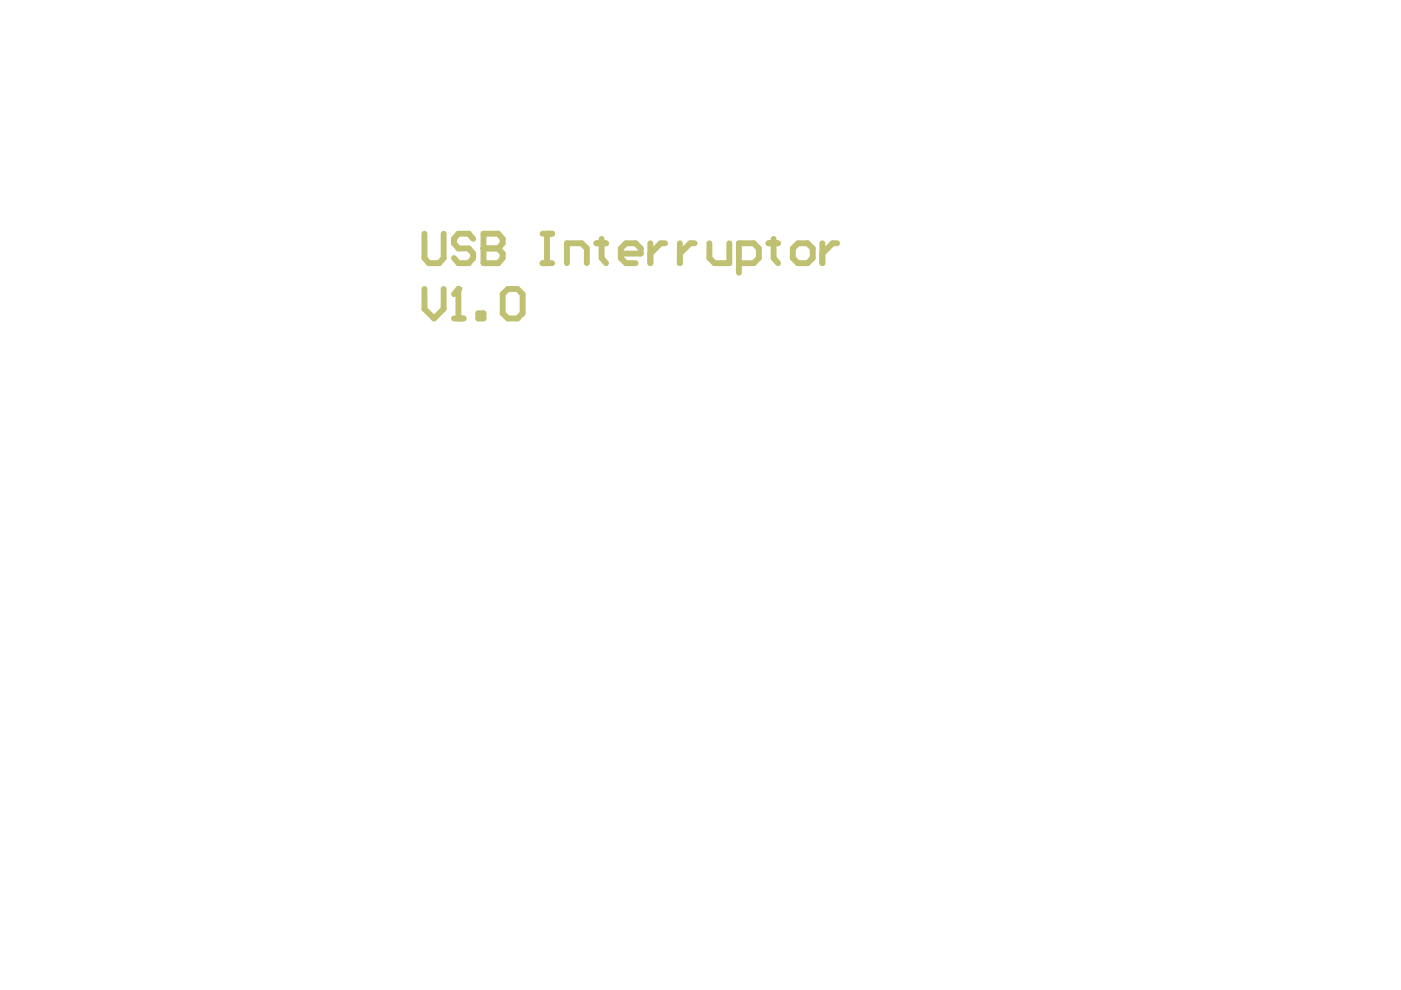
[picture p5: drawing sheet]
<svg xmlns="http://www.w3.org/2000/svg" width="297mm" height="210mm" viewBox="0 0 297 210" stroke-linecap="round" stroke-linejoin="round" font-family="sans-serif">
<path d="M90 61.3v4.2l2 2 2.1-2v-4.2M96.3 67.5h2M97.2 61.3v6.2" fill="none" stroke="#c0c073" stroke-width="1.3"/>
<circle cx="97.2" cy="61.3" r=".63" fill="#c0c073"/>
<path d="M90 49.5v5.2l.9 1.1h2.2l1-1.1v-5.2M100.3 50.6l-.9-1.1h-2.2l-.9 1.1v1l.9 1.1h2.2l.9 1.1v.9l-.9 1.1h-2.2l-.9-1.1M102.5 49.5v6.3h3.1l1-1.1v-.9l-1-1.1h-3.1M97.2 61.3l-.9 1.1M101.4 66.4h1.1v1.1h-1.1zM106.6 62.4l1.1-1.1h2l1.1 1.1v4l-1.1 1.1h-2l-1.1-1.1z" fill="none" stroke="#c0c073" stroke-width="1.3"/>
<circle cx="102.5" cy="52.7" r=".63" fill="#c0c073"/>
<g fill="none" stroke="#c0c073" stroke-width="1.3">
<path d="M102.5 49.5h3.1l1 1.1v1l-1 1.1h-3.1M115 49.5h2.1M115 55.8h2.1M116 49.5v6.3M120.2 55.8v-4.2h3.1l1.1 1.1v3.1M126.5 51.6h2M127.6 50.6v4.1l.9 1.1M131.6 53.8h4.2v-1.1l-1-1.1h-2.1l-1.1 1.1v2l1.1 1.1h2.1M137.9 51.6v4.2M141 51.6h-.9l-2.2 2.2M144.1 51.6v4.2M147.3 51.6h-1l-2.2 2.2"/>
<path d="M150.4 51.6v3.1l1.1 1.1h3.1v-4.2M156.7 55.8h3.1l1.1-1.1v-2l-1.1-1.1h-3.1v6.2M162.9 51.6h2.1M164 50.6v4.1l1 1.1M168.1 52.7l1.1-1.1h2l1.1 1.1v2l-1.1 1.1h-2l-1.1-1.1zM174.3 51.6v4.2M177.5 51.6h-1l-2.2 2.2"/>
</g>
</svg>
